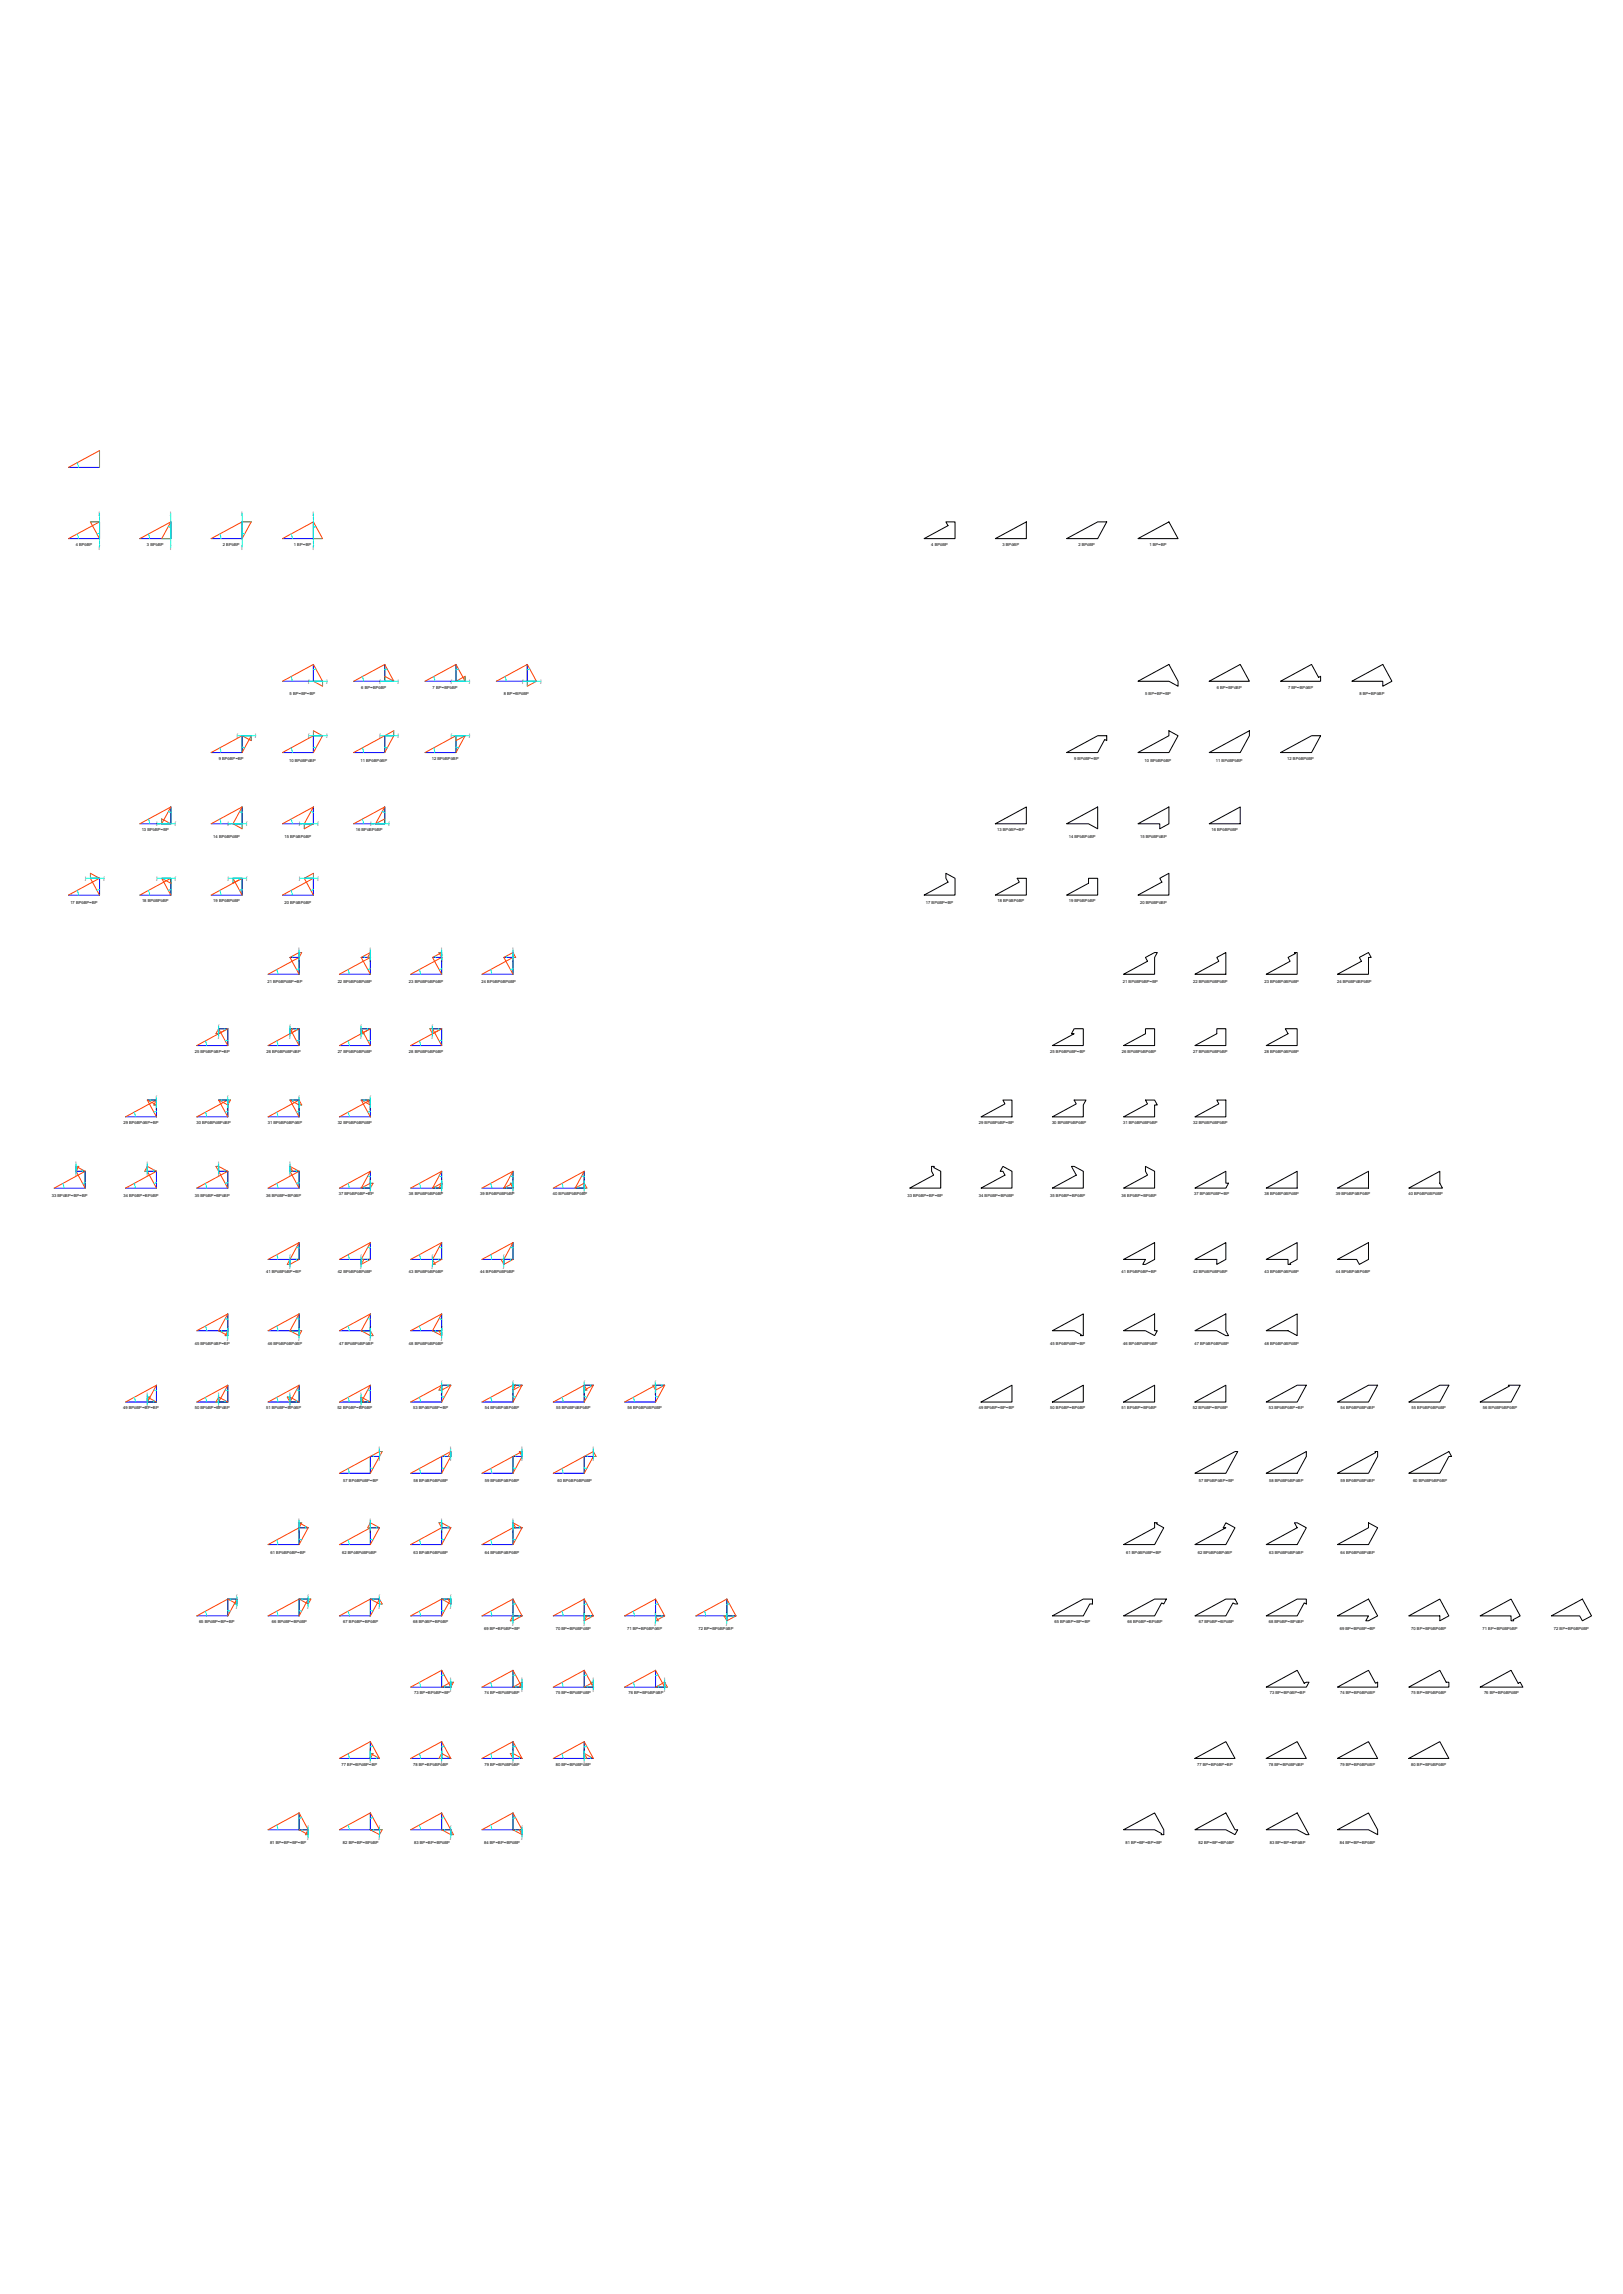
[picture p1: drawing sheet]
<svg xmlns="http://www.w3.org/2000/svg" width="841mm" height="1189mm" viewBox="0 0 841 1189" stroke-linecap="round" stroke-linejoin="round" font-family="sans-serif">
<defs><g id="words">
<g font-size="2.1">
<text x="51" y="267">⌡</text>
<text x="88" y="267">⌡</text>
<text x="125" y="267">⌡</text>
<text x="162" y="267">⌡</text>
<text x="39" y="283">4 BPöBP</text>
<text x="51" y="284">⌠</text>
<text x="76" y="283">3 BPòBP</text>
<text x="88" y="284">⌠</text>
<text x="115" y="283">2 BPóBP</text>
<text x="125" y="284">⌠</text>
<text x="152" y="283">1 BP∞BP</text>
<text x="162" y="284">⌠</text>
<text x="483" y="283">4 BPöBP</text>
<text x="519" y="283">3 BPòBP</text>
<text x="559" y="283">2 BPóBP</text>
<text x="596" y="283">1 BP∞BP</text>
<text x="159" y="354">⌠</text>
<text x="169" y="354">⌡</text>
<text x="196" y="354">⌠</text>
<text x="206" y="354">⌡</text>
<text x="233" y="354">⌠</text>
<text x="243" y="354">⌡</text>
<text x="270" y="354">⌠</text>
<text x="280" y="354">⌡</text>
<text x="187" y="357">6 BP∞BPóBP</text>
<text x="224" y="357">7 BP∞BPòBP</text>
<text x="631" y="357">6 BP∞BPóBP</text>
<text x="667" y="357">7 BP∞BPòBP</text>
<text x="150" y="360">5 BP∞BP∞BP</text>
<text x="261" y="360">8 BP∞BPöBP</text>
<text x="593" y="360">5 BP∞BP∞BP</text>
<text x="704" y="360">8 BP∞BPöBP</text>
<text x="122" y="382">⌠</text>
<text x="132" y="382">⌡</text>
<text x="159" y="382">⌠</text>
<text x="169" y="382">⌡</text>
<text x="196" y="382">⌠</text>
<text x="206" y="382">⌡</text>
<text x="233" y="382">⌠</text>
<text x="243" y="382">⌡</text>
<text x="113" y="394">9 BPóBP∞BP</text>
<text x="150" y="395">10 BPóBPóBP</text>
<text x="187" y="395">11 BPóBPòBP</text>
<text x="224" y="394">12 BPóBPöBP</text>
<text x="557" y="394">9 BPóBP∞BP</text>
<text x="593" y="395">10 BPóBPóBP</text>
<text x="630" y="395">11 BPóBPòBP</text>
<text x="667" y="394">12 BPóBPöBP</text>
<text x="73" y="431">13 BPòBP∞BP</text>
<text x="81" y="428">⌡</text>
<text x="90" y="428">⌠</text>
<text x="118" y="428">⌡</text>
<text x="127" y="428">⌠</text>
<text x="155" y="428">⌡</text>
<text x="164" y="428">⌠</text>
<text x="184" y="431">16 BPòBPöBP</text>
<text x="192" y="428">⌡</text>
<text x="201" y="428">⌠</text>
<text x="517" y="431">13 BPòBP∞BP</text>
<text x="628" y="431">16 BPòBPöBP</text>
<text x="111" y="434">14 BPòBPóBP</text>
<text x="147" y="434">15 BPòBPòBP</text>
<text x="554" y="434">14 BPòBPóBP</text>
<text x="591" y="434">15 BPòBPòBP</text>
<text x="44" y="456">⌡</text>
<text x="53" y="456">⌠</text>
<text x="81" y="456">⌡</text>
<text x="90" y="456">⌠</text>
<text x="118" y="456">⌡</text>
<text x="127" y="456">⌠</text>
<text x="155" y="456">⌡</text>
<text x="164" y="456">⌠</text>
<text x="74" y="468">18 BPöBPóBP</text>
<text x="111" y="468">19 BPöBPòBP</text>
<text x="517" y="468">18 BPöBPóBP</text>
<text x="554" y="468">19 BPöBPòBP</text>
<text x="36" y="469">17 BPöBP∞BP</text>
<text x="147" y="469">20 BPöBPöBP</text>
<text x="480" y="469">17 BPöBP∞BP</text>
<text x="591" y="469">20 BPöBPöBP</text>
<text x="154" y="493">⌡</text>
<text x="191" y="493">⌡</text>
<text x="228" y="493">⌡</text>
<text x="265" y="493">⌡</text>
<text x="154" y="498">⌠</text>
<text x="191" y="498">⌠</text>
<text x="228" y="498">⌠</text>
<text x="265" y="498">⌠</text>
<text x="139" y="510">21 BPöBPöBP∞BP</text>
<text x="175" y="510">22 BPöBPöBPóBP</text>
<text x="212" y="510">23 BPöBPöBPòBP</text>
<text x="250" y="510">24 BPöBPöBPöBP</text>
<text x="582" y="510">21 BPöBPöBP∞BP</text>
<text x="618" y="510">22 BPöBPöBPóBP</text>
<text x="655" y="510">23 BPöBPöBPòBP</text>
<text x="693" y="510">24 BPöBPöBPöBP</text>
<text x="113" y="533">⌠</text>
<text x="150" y="533">⌠</text>
<text x="187" y="533">⌠</text>
<text x="223" y="533">⌠</text>
<text x="113" y="538">⌡</text>
<text x="150" y="538">⌡</text>
<text x="187" y="538">⌡</text>
<text x="223" y="538">⌡</text>
<text x="101" y="546">25 BPöBPòBP∞BP</text>
<text x="138" y="546">26 BPöBPòBPóBP</text>
<text x="175" y="546">27 BPöBPòBPòBP</text>
<text x="212" y="546">28 BPöBPòBPöBP</text>
<text x="544" y="546">25 BPöBPòBP∞BP</text>
<text x="581" y="546">26 BPöBPòBPóBP</text>
<text x="618" y="546">27 BPöBPòBPòBP</text>
<text x="655" y="546">28 BPöBPòBPöBP</text>
<text x="80" y="570">⌠</text>
<text x="117" y="570">⌠</text>
<text x="154" y="570">⌠</text>
<text x="191" y="570">⌠</text>
<text x="80" y="575">⌡</text>
<text x="117" y="575">⌡</text>
<text x="154" y="575">⌡</text>
<text x="191" y="575">⌡</text>
<text x="64" y="583">29 BPöBPóBP∞BP</text>
<text x="102" y="583">30 BPöBPóBPóBP</text>
<text x="139" y="583">31 BPöBPóBPòBP</text>
<text x="175" y="583">32 BPöBPóBPöBP</text>
<text x="507" y="583">29 BPöBPóBP∞BP</text>
<text x="545" y="583">30 BPöBPóBPóBP</text>
<text x="582" y="583">31 BPöBPóBPòBP</text>
<text x="618" y="583">32 BPöBPóBPöBP</text>
<text x="39" y="604">⌡</text>
<text x="76" y="604">⌡</text>
<text x="113" y="604">⌡</text>
<text x="150" y="604">⌡</text>
<text x="39" y="609">⌠</text>
<text x="76" y="609">⌠</text>
<text x="113" y="609">⌠</text>
<text x="150" y="609">⌠</text>
<text x="191" y="618">⌠</text>
<text x="191" y="613">⌡</text>
<text x="228" y="618">⌠</text>
<text x="228" y="613">⌡</text>
<text x="265" y="618">⌠</text>
<text x="265" y="613">⌡</text>
<text x="302" y="618">⌠</text>
<text x="302" y="613">⌡</text>
<text x="27" y="620">33 BPöBP∞BP∞BP</text>
<text x="64" y="620">34 BPöBP∞BPóBP</text>
<text x="101" y="620">35 BPöBP∞BPòBP</text>
<text x="138" y="620">36 BPöBP∞BPöBP</text>
<text x="176" y="620">37 BPòBPöBP∞BP</text>
<text x="212" y="620">38 BPòBPöBPóBP</text>
<text x="249" y="620">39 BPòBPöBPòBP</text>
<text x="287" y="620">40 BPòBPöBPöBP</text>
<text x="470" y="620">33 BPöBP∞BP∞BP</text>
<text x="507" y="620">34 BPöBP∞BPóBP</text>
<text x="544" y="620">35 BPöBP∞BPòBP</text>
<text x="581" y="620">36 BPöBP∞BPöBP</text>
<text x="619" y="620">37 BPòBPöBP∞BP</text>
<text x="655" y="620">38 BPòBPöBPóBP</text>
<text x="692" y="620">39 BPòBPöBPòBP</text>
<text x="730" y="620">40 BPòBPöBPöBP</text>
<text x="150" y="652">⌠</text>
<text x="187" y="652">⌠</text>
<text x="223" y="652">⌠</text>
<text x="260" y="652">⌠</text>
<text x="138" y="660">41 BPòBPòBP∞BP</text>
<text x="150" y="657">⌡</text>
<text x="175" y="660">42 BPòBPòBPóBP</text>
<text x="187" y="657">⌡</text>
<text x="212" y="660">43 BPòBPòBPòBP</text>
<text x="223" y="657">⌡</text>
<text x="249" y="660">44 BPòBPòBPöBP</text>
<text x="260" y="657">⌡</text>
<text x="581" y="660">41 BPòBPòBP∞BP</text>
<text x="618" y="660">42 BPòBPòBPóBP</text>
<text x="655" y="660">43 BPòBPòBPòBP</text>
<text x="692" y="660">44 BPòBPòBPöBP</text>
<text x="117" y="689">⌠</text>
<text x="154" y="689">⌠</text>
<text x="191" y="689">⌠</text>
<text x="228" y="689">⌠</text>
<text x="117" y="694">⌡</text>
<text x="154" y="694">⌡</text>
<text x="191" y="694">⌡</text>
<text x="228" y="694">⌡</text>
<text x="101" y="697">45 BPòBPóBP∞BP</text>
<text x="139" y="697">46 BPòBPóBPóBP</text>
<text x="176" y="697">47 BPòBPóBPòBP</text>
<text x="212" y="697">48 BPòBPóBPöBP</text>
<text x="544" y="697">45 BPòBPóBP∞BP</text>
<text x="582" y="697">46 BPòBPóBPóBP</text>
<text x="619" y="697">47 BPòBPóBPòBP</text>
<text x="655" y="697">48 BPòBPóBPöBP</text>
<text x="228" y="717">⌠</text>
<text x="265" y="717">⌠</text>
<text x="302" y="717">⌠</text>
<text x="339" y="717">⌠</text>
<text x="76" y="723">⌡</text>
<text x="113" y="723">⌡</text>
<text x="150" y="723">⌡</text>
<text x="187" y="723">⌡</text>
<text x="228" y="722">⌡</text>
<text x="265" y="722">⌡</text>
<text x="302" y="722">⌡</text>
<text x="339" y="722">⌡</text>
<text x="64" y="730">49 BPòBP∞BP∞BP</text>
<text x="76" y="729">⌠</text>
<text x="101" y="730">50 BPòBP∞BPóBP</text>
<text x="113" y="729">⌠</text>
<text x="138" y="730">51 BPòBP∞BPòBP</text>
<text x="150" y="729">⌠</text>
<text x="175" y="730">52 BPòBP∞BPöBP</text>
<text x="187" y="729">⌠</text>
<text x="214" y="730">53 BPóBPöBP∞BP</text>
<text x="251" y="730">54 BPóBPöBPóBP</text>
<text x="288" y="730">55 BPóBPöBPòBP</text>
<text x="325" y="730">56 BPóBPöBPöBP</text>
<text x="507" y="730">49 BPòBP∞BP∞BP</text>
<text x="544" y="730">50 BPòBP∞BPóBP</text>
<text x="581" y="730">51 BPòBP∞BPòBP</text>
<text x="618" y="730">52 BPòBP∞BPöBP</text>
<text x="657" y="730">53 BPóBPöBP∞BP</text>
<text x="695" y="730">54 BPóBPöBPóBP</text>
<text x="731" y="730">55 BPóBPöBPòBP</text>
<text x="768" y="730">56 BPóBPöBPöBP</text>
<text x="196" y="752">⌡</text>
<text x="233" y="752">⌡</text>
<text x="270" y="752">⌡</text>
<text x="307" y="752">⌡</text>
<text x="196" y="757">⌠</text>
<text x="233" y="757">⌠</text>
<text x="270" y="757">⌠</text>
<text x="307" y="757">⌠</text>
<text x="178" y="768">57 BPóBPòBP∞BP</text>
<text x="214" y="768">58 BPóBPòBPóBP</text>
<text x="251" y="768">59 BPóBPòBPòBP</text>
<text x="289" y="768">60 BPóBPòBPöBP</text>
<text x="621" y="768">57 BPóBPòBP∞BP</text>
<text x="658" y="768">58 BPóBPòBPóBP</text>
<text x="695" y="768">59 BPóBPòBPòBP</text>
<text x="732" y="768">60 BPóBPòBPöBP</text>
<text x="154" y="789">⌡</text>
<text x="191" y="789">⌡</text>
<text x="228" y="789">⌡</text>
<text x="265" y="789">⌡</text>
<text x="154" y="794">⌠</text>
<text x="191" y="794">⌠</text>
<text x="228" y="794">⌠</text>
<text x="265" y="794">⌠</text>
<text x="140" y="805">61 BPóBPóBP∞BP</text>
<text x="177" y="805">62 BPóBPóBPóBP</text>
<text x="214" y="805">63 BPóBPóBPòBP</text>
<text x="251" y="805">64 BPóBPóBPöBP</text>
<text x="584" y="805">61 BPóBPóBP∞BP</text>
<text x="621" y="805">62 BPóBPóBPóBP</text>
<text x="658" y="805">63 BPóBPóBPòBP</text>
<text x="695" y="805">64 BPóBPóBPöBP</text>
<text x="122" y="828">⌠</text>
<text x="122" y="833">⌡</text>
<text x="159" y="828">⌠</text>
<text x="159" y="833">⌡</text>
<text x="196" y="828">⌠</text>
<text x="196" y="833">⌡</text>
<text x="233" y="828">⌠</text>
<text x="233" y="833">⌡</text>
<text x="265" y="837">⌠</text>
<text x="302" y="837">⌠</text>
<text x="339" y="837">⌠</text>
<text x="376" y="837">⌠</text>
<text x="103" y="841">65 BPóBP∞BP∞BP</text>
<text x="141" y="841">66 BPóBP∞BPóBP</text>
<text x="178" y="841">67 BPóBP∞BPòBP</text>
<text x="214" y="841">68 BPóBP∞BPöBP</text>
<text x="251" y="845">69 BP∞BPöBP∞BP</text>
<text x="265" y="842">⌡</text>
<text x="288" y="845">70 BP∞BPöBPóBP</text>
<text x="302" y="842">⌡</text>
<text x="325" y="845">71 BP∞BPöBPòBP</text>
<text x="339" y="842">⌡</text>
<text x="362" y="845">72 BP∞BPöBPöBP</text>
<text x="376" y="842">⌡</text>
<text x="546" y="841">65 BPóBP∞BP∞BP</text>
<text x="584" y="841">66 BPóBP∞BPóBP</text>
<text x="621" y="841">67 BPóBP∞BPòBP</text>
<text x="657" y="841">68 BPóBP∞BPöBP</text>
<text x="694" y="845">69 BP∞BPöBP∞BP</text>
<text x="731" y="845">70 BP∞BPöBPóBP</text>
<text x="768" y="845">71 BP∞BPöBPòBP</text>
<text x="805" y="845">72 BP∞BPöBPöBP</text>
<text x="233" y="871">⌡</text>
<text x="270" y="871">⌡</text>
<text x="307" y="871">⌡</text>
<text x="344" y="871">⌡</text>
<text x="215" y="878">73 BP∞BPòBP∞BP</text>
<text x="233" y="876">⌠</text>
<text x="251" y="878">74 BP∞BPòBPóBP</text>
<text x="270" y="876">⌠</text>
<text x="288" y="878">75 BP∞BPòBPòBP</text>
<text x="307" y="876">⌠</text>
<text x="326" y="878">76 BP∞BPòBPöBP</text>
<text x="344" y="876">⌠</text>
<text x="658" y="878">73 BP∞BPòBP∞BP</text>
<text x="694" y="878">74 BP∞BPòBPóBP</text>
<text x="731" y="878">75 BP∞BPòBPòBP</text>
<text x="769" y="878">76 BP∞BPòBPöBP</text>
<text x="191" y="908">⌡</text>
<text x="228" y="908">⌡</text>
<text x="265" y="908">⌡</text>
<text x="302" y="908">⌡</text>
<text x="177" y="915">77 BP∞BPóBP∞BP</text>
<text x="191" y="913">⌠</text>
<text x="214" y="915">78 BP∞BPóBPóBP</text>
<text x="228" y="913">⌠</text>
<text x="251" y="915">79 BP∞BPóBPòBP</text>
<text x="265" y="913">⌠</text>
<text x="288" y="915">80 BP∞BPóBPöBP</text>
<text x="302" y="913">⌠</text>
<text x="620" y="915">77 BP∞BPóBP∞BP</text>
<text x="657" y="915">78 BP∞BPóBPóBP</text>
<text x="694" y="915">79 BP∞BPóBPòBP</text>
<text x="731" y="915">80 BP∞BPóBPöBP</text>
<text x="159" y="948">⌠</text>
<text x="196" y="948">⌠</text>
<text x="233" y="948">⌠</text>
<text x="270" y="948">⌠</text>
<text x="159" y="953">⌡</text>
<text x="196" y="953">⌡</text>
<text x="233" y="953">⌡</text>
<text x="270" y="953">⌡</text>
<text x="140" y="956">81 BP∞BP∞BP∞BP</text>
<text x="178" y="956">82 BP∞BP∞BPóBP</text>
<text x="215" y="956">83 BP∞BP∞BPòBP</text>
<text x="251" y="956">84 BP∞BP∞BPöBP</text>
<text x="583" y="956">81 BP∞BP∞BP∞BP</text>
<text x="621" y="956">82 BP∞BP∞BPóBP</text>
<text x="658" y="956">83 BP∞BP∞BPòBP</text>
<text x="694" y="956">84 BP∞BP∞BPöBP</text>
</g>
</g></defs>
<!-- layer: BASE -->
<g fill="none" stroke="#00f" stroke-width=".52">
<path d="M35 242h17M52 270v9h-17M89 270v9h-17M125 270v9h-16M162 270v9h-16M146 353h21M162 344v9M183 353h21M199 344v9M220 353h21M236 344v9M257 353h21"/>
<path d="M273 344v9M130 381h-5v9h-16M167 381h-5v9h-16M204 381h-5v9h-16M241 381h-5v9h-16M89 418v9h-17M125 418v9h-16M162 418v9h-16M199 418v9h-16M47 455h5v9h-17M84 455h5v9h-17M121 455h4v9h-16"/>
<path d="M158 455h4v9h-16M150 496h5M155 494v11h-16M187 496h5M192 494v11h-16M224 496h5M229 494v11h-16M261 496h5M266 494v11h-16M113 536v-3h5v9h-16M150 536v-3h5v9h-16M187 536v-3h5v9h-16"/>
<path d="M224 536v-3h5v9h-16M76 570h5v9h-16M113 570h5v9h-16M150 570h5v9h-16M187 570h5v9h-16M39 604v3h5v9h-16M76 604v3h5v9h-16M113 604v3h5v9h-16M150 604v3h5v9h-16M192 607v9h-16M229 607v9h-16M266 607v9h-16"/>
<path d="M303 607v9h-16M150 653v2M155 644v9h-16M187 653v2M192 644v9h-16M224 653v2M229 644v9h-16M261 653v2M266 644v9h-16M102 690h16M118 681v11M139 690h16"/>
<path d="M155 681v11M176 690h16M192 681v11M213 690h16M229 681v11M81 718v9h-16M118 718v9h-16M155 718v9h-16M192 718v9h-16M234 718h-5v9h-16M271 718h-5v9h-16M307 718h-4v9h-16"/>
<path d="M344 718h-4v9h-16M76 724v3M113 724v3M150 724v3M187 724v3M197 752v3h-5v9h-16M234 752v3h-5v9h-16M271 752v3h-5v9h-16M307 752v3h-4v9h-16M155 789v11h-16M155 792h5M192 789v11h-16"/>
<path d="M192 792h5M229 789v11h-16M229 792h5M266 789v11h-16M266 792h5M123 831v-2h-5v8h-16M160 831v-2h-5v8h-16M197 831v-2h-5v8h-16M234 831v-2h-5v8h-16M250 837h21M266 829v11M287 837h20"/>
<path d="M303 829v11M324 837h20M340 829v11M361 837h20M377 829v11M229 866v8M234 872v2h-21M266 866v8M271 872v2h-21M303 866v8M307 872v2h-20M340 866v8"/>
<path d="M344 872v2h-20M176 911h21M192 903v8M213 911h21M229 903v8M250 911h21M266 903v8M287 911h20M303 903v8M155 940v8M192 940v8M229 940v8"/>
<path d="M266 940v8M139 948h21v3M176 948h21v3M213 948h21v3M250 948h21v3"/>
</g>
<!-- layer: PERPENDICULAR -->
<g fill="none" stroke="#0f0" stroke-width=".52">
<path d="M52 234v8M47 270h5v9M89 270v9h-5M130 270h-5v9M162 270v9h5M162 344v9h5v3M199 344v9h5M236 344v9h5v-3M273 353h5M273 344v12M162 379v11M204 379v2h-5v9"/>
<path d="M130 384v-3h-5v9M162 381h5M241 381h-5v9M89 418v9h-5v-3M125 418v12M162 418v9h-4v3M199 418v9h-4M121 427h4M47 453v2h5v9M84 455h5v9M121 458v-3h4v9M158 455h4"/>
<path d="M162 453v11M150 496h5M156 494h-1v11M187 496h5M192 494v11M224 496h5M227 494h2v11M261 496h6M266 494v11M112 536h1v-3h5v9M150 536v-3h5v9M189 536h-2v-3h5v9"/>
<path d="M223 533h6v9M224 533v3M76 570h5v9M80 573h1M113 570h6M118 570v9M150 570h5v9M155 573h1M187 570h5v9M41 604h-2v3h5v9M75 607h6v9M76 604v3"/>
<path d="M112 604h1v3h5v9M150 604v3h5v9M192 607v9h-5M192 613h1M229 607v9h-5M264 613h2M266 607v9h-5M298 616h6M303 607v9M155 644v9h-5v2h-1M192 644v9h-5v2M229 644v9h-5v2h2"/>
<path d="M261 653v2M266 644v9h-6M113 690h5M118 681v11h-1M150 690h6M155 681v11M187 690h5M192 681v11h1M224 690h5M229 681v11M81 718v9h-5v-3h2M118 718v9h-6"/>
<path d="M155 718v9h-5v-3h-1M192 718v9h-5v-3M234 718h-5v9M271 718h-5v9M307 718h-4v9M338 718h6M340 718v9M113 724v3M227 720h2M303 720h1M198 752h-1v3h-5v9M234 752v3h-5v9"/>
<path d="M269 752h2v3h-5v9M307 752v3M309 755h-6v9M155 792h5M156 789h-1v11M191 792h6M192 789v11M227 789h2v11M229 792h5M266 789v11M266 792h5M121 831h2v-2h-5v8"/>
<path d="M160 829v2M161 829h-6v8M198 831h-1v-2h-5v8M234 831v-2h-5v8M266 829v11h-2M266 837h5M303 829v11M303 837h4M340 829v11h1M340 837h4M375 837h6M377 829v11"/>
<path d="M229 866v8h5v-2h1M266 866v8h5v-2M303 866v8h4v-2h-1M340 866v8h6M344 872v2M192 903v8h5M192 909h1M227 911h7M229 903v8M264 909h2M266 903v8h5M303 903v8h4"/>
<path d="M155 940v8h5v3h-2M192 940v8h6M229 940v8h5v3h1M266 940v8h5v3M197 948v3"/>
</g>
<!-- layer: HYPOTENUSE -->
<g fill="none" stroke="#ff3f00" stroke-width=".52">
<path d="M52 234l-17 8M47 270l5 9M52 270l-17 9M72 279l17-9-5 9M125 270l-16 9M130 270l-5 9M146 279l16-9 5 9M146 353l16-9 5 9M162 353l5 3M199 350l5 3-5-9-16 9M220 353l16-9 5 9M241 350l-5 3"/>
<path d="M257 353l16-9 5 9-5 3M162 379l5 2-5 9M204 379l-21 11M130 384l-5-3-16 9M130 381l-5 9M162 381l-16 9M204 381l-5 9M236 381l-16 9M236 384l5-3-5 9M72 427l17-9-5 9M84 424l5 3M109 427l16-9-4 9 4 3"/>
<path d="M146 427l16-9-4 9M162 427l-4 3M199 424l-4 3 4-9-16 9M47 453l5 2-17 9M47 455l5 9M89 455l-17 9M89 458l-5-3 5 9M121 458l4-3-16 9M121 455l4 9M162 455l-16 9M162 453l-4 2 4 9M155 494l-5 2 5 9"/>
<path d="M156 494l-1 2-16 9M191 496l1-2-5 2 5 9M192 496l-16 9M227 494l2 2-16 9M229 494l-5 2 5 9M266 496l-16 9M267 496l-1-2-5 2 5 9M112 536l1-3 5 9M118 533l-16 9M150 533l5 9M152 533l-2 3M155 533l-16 9"/>
<path d="M189 536l-2-3 5 9M192 533l-16 9M223 533l1 3M224 533l5 9M229 533l-16 9M80 573l1-3-16 9M81 573l-5-3 5 9M118 570l-16 9M119 570l-1 3-5-3 5 9M155 573l-5-3 5 9M156 573l-1-3-16 9M191 570l1 3-5-3 5 9"/>
<path d="M192 570l-16 9M39 604l5 3-16 9M41 604l-2 3 5 9M75 607l1-3 5 3-16 9M76 607l5 9M112 604l6 12M113 604l5 3-16 9M150 607l5 9M152 607l-2-3 5 3-16 9M192 613l-5 3 5-9-16 9M193 613l-1 3M213 616l16-9-5 9 5-3-2 3"/>
<path d="M264 613l2 3M266 613l-5 3 5-9-16 9M287 616l16-9-5 9 5-3 1 3M139 653l16-9-6 11M155 653l-5 2M176 653l16-9-5 9M189 653l-2 2 5-2M213 653l16-9-5 9 2 2M229 653l-5 2M250 653l16-9-5 9M260 653l1 2 5-2M102 690l16-9-5 9 5 2"/>
<path d="M118 690l-1 2M139 690l16-9-5 9 5 2 1-2M176 690l16-9-5 9 5 2M192 690l1 2M213 690l16-9-5 9 5 2-2-2M266 718l-16 9M267 718l-1 2 5-2-5 9M338 718l2 2 4-2-4 9M340 718l-16 9M65 727l16-9-5 9M76 724l5 3M102 727l16-9-5 9"/>
<path d="M112 727l1-3 5 3M149 724l1 3 5-9-16 9M150 724l5 3M176 727l16-9-5 9M189 727l-2-3 5 3M227 720l2-2-16 9M229 720l5-2-5 9M303 720l4-2-4 9M304 720l-1-2-16 9M197 752l-21 12M198 752l-6 12M232 755l2-3-21 12"/>
<path d="M234 755l-5 9M269 752l2 3-5 9M271 752l-21 12M307 755l-4 9M309 755l-2-3-20 12M155 789l5 3-5 8M156 789l-1 3-16 8M191 792l1-3 5 3-5 8M192 792l-16 8M227 789l2 3-16 8M229 789l5 3-5 8M266 792l-16 8"/>
<path d="M267 792l-1-3 5 3-5 8M121 831l2-2-5 8M123 831l-5-2-16 8M160 829l-5 8M161 829l-1 2-5-2-16 8M197 831l-5-2-16 8M198 831l-1-2-5 8M232 829l2 2-5-2-16 8M234 829l-5 8M250 837l16-8 5 8-5 3M266 837l-2 3M287 837l16-8 4 8-4 3 1-3"/>
<path d="M324 837l16-8 4 8-4 3M340 837l1 3M361 837l16-8 4 8-4 3-2-3M234 872l-5 2M235 872l-1 2-5-8-16 8M250 874l16-8 5 8M266 874l5-2-2 2M306 872l1 2-4-8-16 8M307 872l-4 2M324 874l16-8 4 8M340 874l4-2 2 2M192 909l5 2-5-8-16 8"/>
<path d="M193 909l-1 2M213 911l16-8 5 8-5-2-2 2M264 909l2 2M266 909l5 2-5-8-16 8M287 911l16-8 4 8-4-2 1 2M139 948l16-8 5 8-2 3M155 948l5 3M176 948l16-8 5 8M192 948l5 3 1-3M213 948l16-8 6 11M229 948l5 3M250 948l16-8 5 8"/>
<path d="M266 948l5 3-2-3"/>
</g>
<!-- layer: Standard -->
<g fill="none" stroke="#0ff" stroke-width=".52">
<path d="M40 240l1 2M40 277l1 2M77 277l1 2M114 277v2M151 277v2M151 351v2M188 351v2M225 351v2M262 351v2M114 388v2M151 388v2M188 388v2"/>
<path d="M225 388v2M77 425l1 2M114 425v2M151 425v2M188 425v2M40 461l1 3M77 461l1 3M114 461v3M151 461v3M143 502l1 3M180 502l1 3M217 502l1 3"/>
<path d="M254 502l1 3M106 539l1 3M143 539l1 3M180 539l1 3M217 539l1 3M69 576l1 3M106 576l1 3M143 576l1 3M180 576l1 3M33 613v3M69 613l1 3M106 613l1 3"/>
<path d="M143 613l1 3M180 613l1 3M217 613l1 3M254 613l1 3M291 613l1 3M143 650l1 3M180 650l1 3M217 650l1 3M254 650l1 3M106 687l1 3M143 687l1 3M180 687l1 3"/>
<path d="M217 687l1 3M69 724l1 3M106 724l1 3M143 724l1 3M180 724l1 3M217 724l1 3M254 724l1 3M291 724l1 3M328 724l1 3M180 761l1 3M217 761l1 3M254 761l1 3"/>
<path d="M291 761l1 3M143 798l1 2M180 798l1 2M217 798l1 2M254 798l1 2M106 835l1 2M143 835l1 2M180 835l1 2M217 835l1 2M254 835l1 2M291 835l1 2M328 835l1 2"/>
<path d="M365 835l1 2M217 872l1 2M254 872l1 2M291 872l1 2M328 872l1 2M180 909l1 2M217 909l1 2M254 909l1 2M291 909l1 2M143 946l1 2M180 946l1 2M217 946l1 2"/>
<path d="M254 946l1 2"/>
</g>
<!-- layer: 0 -->
<g fill="none" stroke="#0ff" stroke-width=".52">
<path d="M52 276l-2 1M52 266v1M52 268v1M52 270v1M52 272v2M52 274v2M52 276v2M52 278v2M87 273h2M89 266v1M89 268v1M89 270v1"/>
<path d="M89 272v2M89 274v2M89 276v2M89 278v2M125 266v1M125 268v1M125 270v1M125 272v2M125 274v2M125 276v2M125 278v2M125 276l2 1"/>
<path d="M162 266v1M162 268v1M162 270v1M162 272v2M162 274v2M162 276v2M162 278v2M164 273h-2M52 280v2M52 282v2M89 280v2M89 282v2"/>
<path d="M125 280v2M125 282v2M162 280v2M162 282v2M160 353h1M162 353h2M164 347h-2M166 353h-2v1M166 353h2M168 353h2M197 353h1M199 353h1"/>
<path d="M201 347h-2M203 352v1h-2M203 353h2M205 353h1M234 353h1M236 353h1M238 352v1h1M238 347h-2M240 353h2M242 353h1M271 353h1M273 353h1"/>
<path d="M275 347h-2M275 353h1l1 1M277 353h2M279 353h1M123 381h2M125 381h2M125 387l2 1M129 381h-2v1M129 381h2M131 381h2M160 381h1M162 381h2"/>
<path d="M162 387l2 1M166 381h-2M166 381h2M168 381h2M197 381h1M199 381h1M199 387l2 1M201 381h2M203 381h2M205 381h1M234 381h1M236 381h1"/>
<path d="M236 387l2 1M238 381h1M240 381v1M240 381h2M242 381h1M81 427h2M83 427h2M87 421h2M87 426v1h-2M87 427h2M89 427h2M118 427h2"/>
<path d="M120 427h2M124 427h-2v1M124 421h1M124 427h2M126 427h2M155 427h2M157 427h2M159 427h2M161 427v1M161 421h1M161 427h2M163 427h2"/>
<path d="M192 427h2M194 427h2M196 426v1h2M198 421h1M198 427h2M200 427h2M44 455h2M46 455h2M50 454v1h-2M50 455h2M53 455h1M81 455h2"/>
<path d="M83 455h2M87 455h-2v1M87 455h2M89 455h2M118 455h2M120 455h2M122 455h2v1M124 455h2M126 455h2M155 455h2M157 455h2M159 454v1h2"/>
<path d="M161 455h2M163 455h2M52 461h-2M89 461h-2M125 461h-1M162 461h-1M152 495v1M155 495h.1M155 492v2M155 494v2M155 496v2M189 495v1"/>
<path d="M192 494h.1M192 492v2M192 494v2M192 496v2M225 495l1 1M229 492v2M229 494v2M229 496v2M229 495h-1M262 495l1 1M266 492v2M266 494v2"/>
<path d="M266 496v2M266 494h.1M155 502h-1M192 502h-1M229 502h-1M266 502h-1M113 534h.1M113 532v1M113 534v1M113 536v1M117 533v1M118 539h-1"/>
<path d="M150 532v1M150 534v1M150 536v1M150 535h1M154 533v1M155 539h-1M187 532v1M187 534v1M187 536v1M188 534h-1M190 533l1 1M192 539h-1"/>
<path d="M224 532v1M224 534v1M224 536v1M224 535h.1M227 533l1 1M229 539h-1M78 570v1M81 571h.1M81 569v1M81 571v1M81 573v1M81 576h-1"/>
<path d="M115 570v1M118 576h-1M118 569v1M118 571v1M118 573v1M118 572h.1M152 570v1M155 576h-1M155 569v1M155 571v1M155 573v1M155 571h.1"/>
<path d="M189 570v1M192 569v1M192 571v1M192 573v1M192 572h.1M192 576h-1M39 603v2M39 605v2M39 607v1M39 606h1M43 606v1M44 613h-1"/>
<path d="M76 605h.1M76 603v2M76 605v2M76 607v1M80 606v1M81 613h-1M113 603v2M113 605v2M113 607v1M113 606h.1M117 606v1M118 613h-1"/>
<path d="M150 603v2M150 605v2M150 607v1M151 605h-1M154 606v1M155 613h-1M189 615v1M191 609l1 1M192 612v1M192 614v1M192 616v1M192 615h.1"/>
<path d="M225 615l1 1M228 609l1 1M228 614h1M229 612v1M229 614v1M229 616v1M262 615l1 1M265 609l1 1M266 612v1M266 614v1M266 616v1M266 615h-1"/>
<path d="M299 615l1 1M301 609l2 1M303 612v1M303 614v1M303 616v1M303 614h.1M150 653h.1M150 651v2M150 653v2M150 655v2M154 653h.1M154 646l1 1"/>
<path d="M187 651v2M187 653v2M187 655v2M187 654l1 1M190 653h1M191 646l1 1M224 651v2M224 653v2M224 655v2M225 653h-1M227 653h1M228 646l1 1"/>
<path d="M261 651v2M261 653v2M261 655v2M261 654v1M264 653h1M265 646l1 1M115 690h.1M117 683l1 1M118 690h.1M118 688v2M118 690v2M118 692v2"/>
<path d="M152 690h.1M154 683l1 1M155 691h.1M155 688v2M155 690v2M155 692v2M189 690h.1M191 683l1 1M192 688v2M192 690v2M192 692v2M192 690h.1"/>
<path d="M226 690h-1M228 683l1 1M229 688v2M229 690v2M229 692v2M229 691h-1M228 719h1M229 717v1M229 718v2M232 718v1M266 720h.1M266 717v1"/>
<path d="M266 718v2M269 718v1M303 717v1M303 718v2M303 719h.1M306 718v1M340 717v1M340 718v2M340 720h-1M343 718v1M76 723v1M76 724v2"/>
<path d="M76 727v1M76 726h1M80 726v1M80 720l1 1M113 725h.1M113 723v1M113 724v2M113 727v1M117 720l1 1M117 726v1M150 723v1M150 724v2"/>
<path d="M150 727v1M150 726h.1M154 720l1 1M154 726v1M187 723v1M187 724v2M187 727v1M188 725h-1M191 726l-1 1M191 720l1 1M229 720v2M229 724h1"/>
<path d="M266 720v2M266 724h1M303 720v2M303 724h1M340 720v2M340 724h1M193 754v1M197 751v1M197 753v1M197 755v1M197 754h.1M230 754v1"/>
<path d="M233 753h1M234 751v1M234 753v1M234 755v1M267 754v1M271 751v1M271 753v1M271 755v1M271 754h-1M304 754v1M307 751v1M307 753v1"/>
<path d="M307 755v1M308 753h.1M192 761h1M229 761h1M266 761h1M303 761h1M155 791h.1M155 788v1M155 790v1M155 792v1M155 798h1M158 791v1"/>
<path d="M192 790h.1M192 788v1M192 790v1M192 792v1M192 798h1M195 791v1M229 788v1M229 790v1M229 792v1M229 798h1M229 791h-1M232 791v1"/>
<path d="M266 788v1M266 790v1M266 792v1M266 798h1M266 790h.1M269 791v1M118 835h1M120 829h-1M122 829l1 1M123 827v2M123 829v2M123 831v2"/>
<path d="M155 835h1M157 829h-1M160 827v2M160 829v2M160 831v2M160 830v1M192 835h1M193 829h.1M197 827v2M197 829v2M197 831v2M197 829v1"/>
<path d="M229 835h1M230 829h.1M234 827v2M234 829v2M234 831v2M234 830l-1 1M265 838h1M266 836v1M266 838v2M266 840v1M267 831h-1M269 837v1"/>
<path d="M303 836v1M303 838v2M303 840v1M303 839h.1M304 831h-1M306 837v1M340 836v1M340 838v2M340 840v1M340 838h.1M341 831h-1M343 837v1"/>
<path d="M377 836v1M377 838v2M377 840v1M377 839h-1M378 831h-1M380 837v1M230 868h-1M230 874h.1M234 871v1M234 872v2M234 874v2M234 874h.1"/>
<path d="M267 868h-1M267 874h.1M270 873h1M271 871v1M271 872v2M271 874v2M304 874h.1M304 868h-1M307 871v1M307 872v2M307 874v2M307 874h.1"/>
<path d="M341 868h-1M341 874h.1M344 871v1M344 872v2M344 874v2M345 873h-1M192 907v2M192 909v2M192 911v2M192 910v1M193 905h-1M195 911h.1"/>
<path d="M228 909l1 1M229 907v2M229 909v2M229 911v2M230 905h-1M232 911h.1M266 907v2M266 909v2M266 911v2M266 910l-1 1M267 905h-1M269 911h.1"/>
<path d="M303 907v2M303 909v2M303 911v2M303 909v1M304 905h-1M306 911h.1M156 942h-1M157 948l-1 1M159 949h1M160 947v1M160 949v1M160 951v1"/>
<path d="M193 942h-1M193 948v1M197 947v1M197 949v1M197 951v1M197 950h.1M230 942h-1M230 948v1M234 947v1M234 949v1M234 951v1M234 949h.1"/>
<path d="M267 942h-1M267 948v1M271 947v1M271 949v1M271 951v1M271 950h-1"/>
</g>
<g fill="none" stroke="#000" stroke-width=".52">
<path d="M479 279l12-7-1-2h5v9zM516 279l16-9v9zM553 279l16-9h5l-5 9zM590 279l16-9 4 9zM590 353l16-9 4 9v3l-4-3zM627 353l16-9 4 9zM664 353l16-9 3 7 1-1v3zM701 353l16-9 4 9-4 3v-3zM553 390l16-9h5v3l-2-1-3 7zM590 390l16-9v-2l4 2-4 9zM627 390l20-11v2l-4 9zM664 390l16-9h4l-4 9z"/>
<path d="M516 427l16-9v9zM553 427l16-9v12l-5-3zM590 427l16-9v9l-5 3v-3zM627 427l16-9v9zM490 453l5 2v9h-16l12-7-1-2zM516 464l12-7-1-2h5v9zM553 464l11-6v-3h5v9zM590 464l12-7-1-2 5-2v11zM582 505l13-7-1-2 4-2h2l-2 2v9zM619 505l13-7-1-2 4-2v11zM656 505l13-7-2-2 4-2h1v11zM693 505l12-7-1-2 5-2 2 2h-2v9z"/>
<path d="M545 542l12-6h-2l2-3h4v9zM582 542l12-6v-3h4v9zM619 542l12-6v-3h4v9zM656 542l11-6-1-3h6v9zM508 579l13-7-1-2h4v9zM545 579l13-7-1-2h6l-2 3v6zM582 579l13-7-1-2h4l2 3h-2v6zM619 579l13-7-1-2h4v9zM471 616l13-7-1-2v-3h1v1l3 2v9zM508 616l13-7-1-2h-2l2-3 4 3v9zM555 604h2l4 3v9h-16l13-7zM582 616l13-7-1-2v-3l4 3v9z"/>
<path d="M619 616l16-9v6h2l-2 3zM656 616l16-9v9zM693 616l16-9v9zM730 616l16-9v6l1 3zM582 653l16-9v9l-4 2h-2l2-2zM619 653l16-9v9l-4 2v-2zM656 653l16-9v9l-3 2h-2v-2zM693 653l16-9v9l-5 2-1-2zM545 690l16-9v11h-1l-3-2zM582 690l16-9v9h2l-2 2-4-2zM619 690l16-9v9l2 2h-2l-4-2zM656 690l16-9v11l-5-2z"/>
<path d="M508 727l16-9v9zM545 727l16-9v9zM582 727l16-9v9zM619 727l16-9v9zM656 727l16-9h5l-5 9zM693 727l16-9h5l-5 9zM730 727l16-9h5l-5 9zM767 727l15-9h6l-5 9zM619 764l21-12h1l-6 12zM656 764l21-12v3l-5 9zM693 764l20-11-1-1h2v3l-5 9zM730 764l21-12 1 3h-1l-5 9z"/>
<path d="M582 800l16-8v-3h2l-1 1 4 2-5 8zM619 800l16-8h-1l1-3 5 3-5 8zM656 800l16-8-1-3h1l5 3-5 8zM693 800l16-8v-3l5 3-5 8zM545 837l16-8h5v2h-1l-4 6zM582 837l16-8h6l-1 2h-1l-4 6zM619 837l16-8h5l1 2h-2l-4 6zM656 837l16-8h5v2h-1l-4 6zM693 837l16-8 5 8-5 3h-1l1-3zM730 837l16-8 5 8-5 3v-3zM767 837l16-8 5 8-4 2v1h-1v-3zM804 837l16-8 5 8-5 3-1-3z"/>
<path d="M656 874l16-8 4 6h2l-1 2zM693 874l16-8 4 6h1v2zM730 874l16-8 3 6h2v2zM767 874l16-8 4 6h1l1 2zM619 911l16-8 5 8zM656 911l16-8 5 8zM693 911l16-8 5 8zM730 911l16-8 5 8zM582 948l16-8 5 8v3h-1v-1l-4-2zM619 948l16-8 5 8h1l-1 3-5-3zM656 948l16-8 6 11h-1l-5-3zM693 948l16-8 5 8v3l-5-3z"/>
</g>
<use href="#words"/>
</svg>
